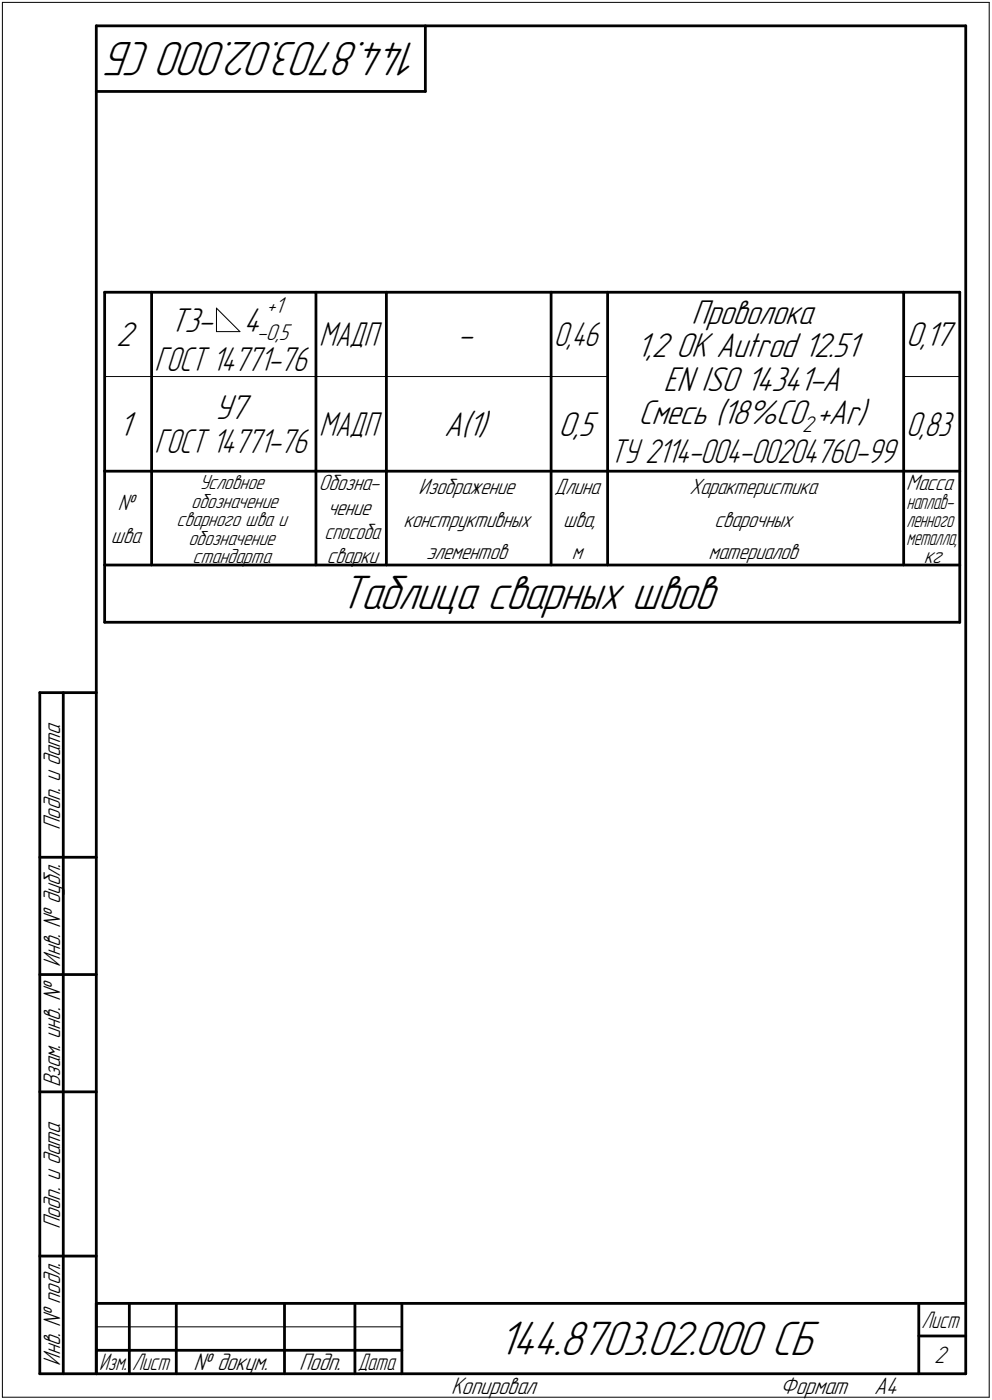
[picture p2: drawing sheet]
<svg xmlns="http://www.w3.org/2000/svg" width="211mm" height="298mm" viewBox="0 0 211 298" stroke-linecap="round" stroke-linejoin="round" font-family="sans-serif">
<defs><g id="words">
<g font-size="10.9">
<text x="89.5" y="9" transform="rotate(-180 89.5 9)">144.8703.02.000 СБ</text>
<text x="72.3" y="129.8">Таблица сварных швов</text>
<text x="106" y="288.5">144.8703.02.000 СБ</text>
</g>
<g font-size="7.8">
<text x="36.1" y="70.6">Т3-</text>
<text x="51.8" y="70.6">4</text>
<text x="147.1" y="68.9">Проволока</text>
<text x="24.8" y="73.7">2</text>
<text x="97.4" y="73.7">-</text>
<text x="135.4" y="76">1,2 OK Autrod 12.51</text>
<text x="192.8" y="73.7">0,17</text>
<text x="141.2" y="83.2">EN ISO 14341-А</text>
<text x="45.7" y="89.2">У7</text>
<text x="25.3" y="92.8">1</text>
<text x="94.5" y="92.8">А(1)</text>
<text x="118.8" y="92.8">0,5</text>
<text x="135.8" y="90.3">Смесь (18%СО +Аr)</text>
</g>
<g font-size="7.7">
<text x="67.9" y="73.7">МАДП</text>
<text x="117.9" y="73.7">0,46</text>
<text x="32.9" y="79">ГОСТ 14771-76</text>
<text x="67.9" y="92.8">МАДП</text>
<text x="192.8" y="92.8">0,83</text>
<text x="32.9" y="96.4">ГОСТ 14771-76</text>
<text x="129.9" y="98.7">ТУ 2114-004-00204760-99</text>
</g>
<g font-size="5.4">
<text x="12.8" y="176.7" transform="rotate(-90 12.8 176.7)">Подп. и дата</text>
<text x="12.8" y="205.8" transform="rotate(-90 12.8 205.8)">Инв. № дубл.</text>
<text x="12.8" y="231.6" transform="rotate(-90 12.8 231.6)">Взам. инв. №</text>
<text x="12.8" y="261.7" transform="rotate(-90 12.8 261.7)">Подп. и дата</text>
<text x="12.8" y="290.8" transform="rotate(-90 12.8 290.8)">Инв. № подл.</text>
<text x="41.2" y="291.8">№ докум.</text>
<text x="63.6" y="291.8">Подп.</text>
<text x="198.8" y="290.3">2</text>
<text x="96" y="296.8">Копировал</text>
<text x="166" y="296.8">Формат</text>
<text x="186" y="296.8">A4</text>
</g>
<g font-size="5.3">
<text x="196.1" y="282.8">Лист</text>
<text x="21.1" y="291.8">Изм.</text>
<text x="28.1" y="291.8">Лист</text>
<text x="76.1" y="291.8">Дата</text>
</g>
<g font-size="5.1">
<text x="56.8" y="66.6">+1</text>
<text x="54.7" y="72.4">-0,5</text>
<text x="170.7" y="92.1">2</text>
</g>
<g font-size="5">
<text x="67.9" y="104.4">Обозна-</text>
<text x="89" y="105.1">Изображение</text>
<text x="118" y="105.1">Длина</text>
<text x="146.7" y="105.1">Характеристика</text>
<text x="192.8" y="104.4">Масса</text>
<text x="25.1" y="108.6">№</text>
<text x="69.7" y="109.6">чение</text>
<text x="85.8" y="112.1">конструктивных</text>
<text x="119.9" y="112.1">шва,</text>
<text x="152" y="112.1">сварочных</text>
<text x="23.6" y="115.6">шва</text>
<text x="69" y="114.7">способа</text>
<text x="69.5" y="119.9">сварки</text>
<text x="90.7" y="119.1">элементов</text>
<text x="121.6" y="119.1">м</text>
<text x="150.8" y="119.1">материалов</text>
<text x="196.6" y="119.9">кг</text>
</g>
<g font-size="4.9">
<text x="192.9" y="108.3">наплав-</text>
<text x="192.9" y="112.1">ленного</text>
<text x="192.9" y="116">металла,</text>
</g>
<g font-size="4.6">
<text x="42.4" y="104.2">Условное</text>
<text x="37.6" y="112.1">сварного шва и</text>
<text x="40.7" y="108.1">обозначение</text>
<text x="40.1" y="116">обозначение</text>
<text x="41" y="119.9">стандарта</text>
</g>
</g></defs>
<g fill="none" stroke="#000" stroke-width=".59">
<path d="M20.5 5.5v287zM20.5 5.5h185zM20.5 19.5h70zM90.5 5.5v14zM205.5 5.5v287zM22.3 62.2v38.1zM22.3 62.2h10zM32.3 62.2v38.1zM32.3 62.2h34.9zM67.2 62.2v38.1zM67.2 62.2h15zM82.2 62.2v38.1z"/>
<path d="M82.2 62.2h35.1zM117.3 62.2v38.1zM117.3 62.2h12zM129.3 62.2v38.1zM129.3 62.2h63zM192.3 62.2v38.1zM192.3 62.2h11.9zM204.2 62.2v38.1zM22.3 100.3v20zM22.3 100.3h10zM32.3 100.3v20zM32.3 100.3h34.9z"/>
<path d="M67.2 100.3v20zM67.2 100.3h15zM82.2 100.3v20zM82.2 100.3h35.1zM117.3 100.3v20zM117.3 100.3h12zM129.3 100.3v20zM129.3 100.3h63zM192.3 100.3v20zM192.3 100.3h11.9zM204.2 100.3v20zM22.3 132.5h181.9z"/>
<path d="M22.3 120.3h181.9zM22.3 120.3v12.2zM204.2 120.3v12.2zM8.5 147.5v145zM8.5 147.5h12zM13.5 147.5v145zM8.5 182.5h12zM8.5 207.5h12zM8.5 232.5h12zM8.5 267.5h12zM20.5 277.5h185zM20.5 277.5v15z"/>
<path d="M27.5 277.5v15zM37.5 277.5v15zM60.5 277.5v15zM75.5 277.5v15zM85.5 277.5v15zM195.5 277.5v15zM8.5 292.5h12zM20.5 292.5h185zM20.5 287.5h7zM27.5 287.5h10zM37.5 287.5h23zM60.5 287.5h15z"/>
<path d="M75.5 287.5h10zM195.5 284.5h10z"/>
</g>
<g fill="none" stroke="#000" stroke-width=".21">
<path d="M.5 .5v297zM.5 .5h210zM210.5 .5v297zM46.1 65.6v5zM46.1 65.6l5 5zM46.1 70.6h5zM22.3 80.2h10zM32.3 80.2h34.9zM67.2 80.2h15zM82.2 80.2h35.1zM117.3 80.2h12zM192.3 80.2h11.9z"/>
<path d="M22.3 100.3h107zM129.3 100.3h63zM192.3 100.3h11.9zM.5 297.5h210zM20.5 282.5h65z"/>
</g>
<use href="#words"/>
</svg>
